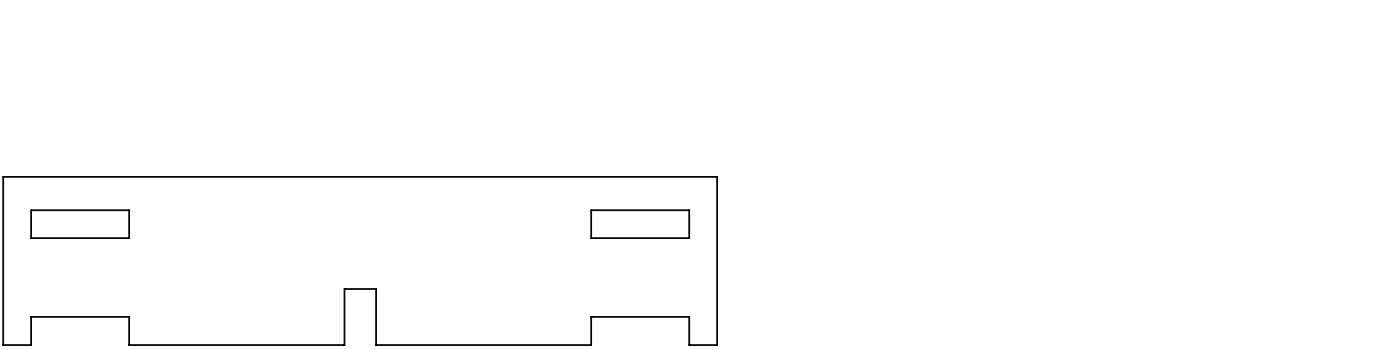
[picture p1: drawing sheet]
<svg xmlns="http://www.w3.org/2000/svg" width="200mm" height="50mm" viewBox="0 0 200 50" stroke-linecap="round" stroke-linejoin="round" font-family="sans-serif">
<path d="M.5 25.3h101.9v24h-3.9v-4h-14v4h-30.8v-8h-4.5v8h-30.7v-4h-14.1v4h-3.9zM4.4 30h14.1v4h-14.1zM84.5 30h14v4h-14z" fill="none" stroke="#000" stroke-width=".25"/>
</svg>
